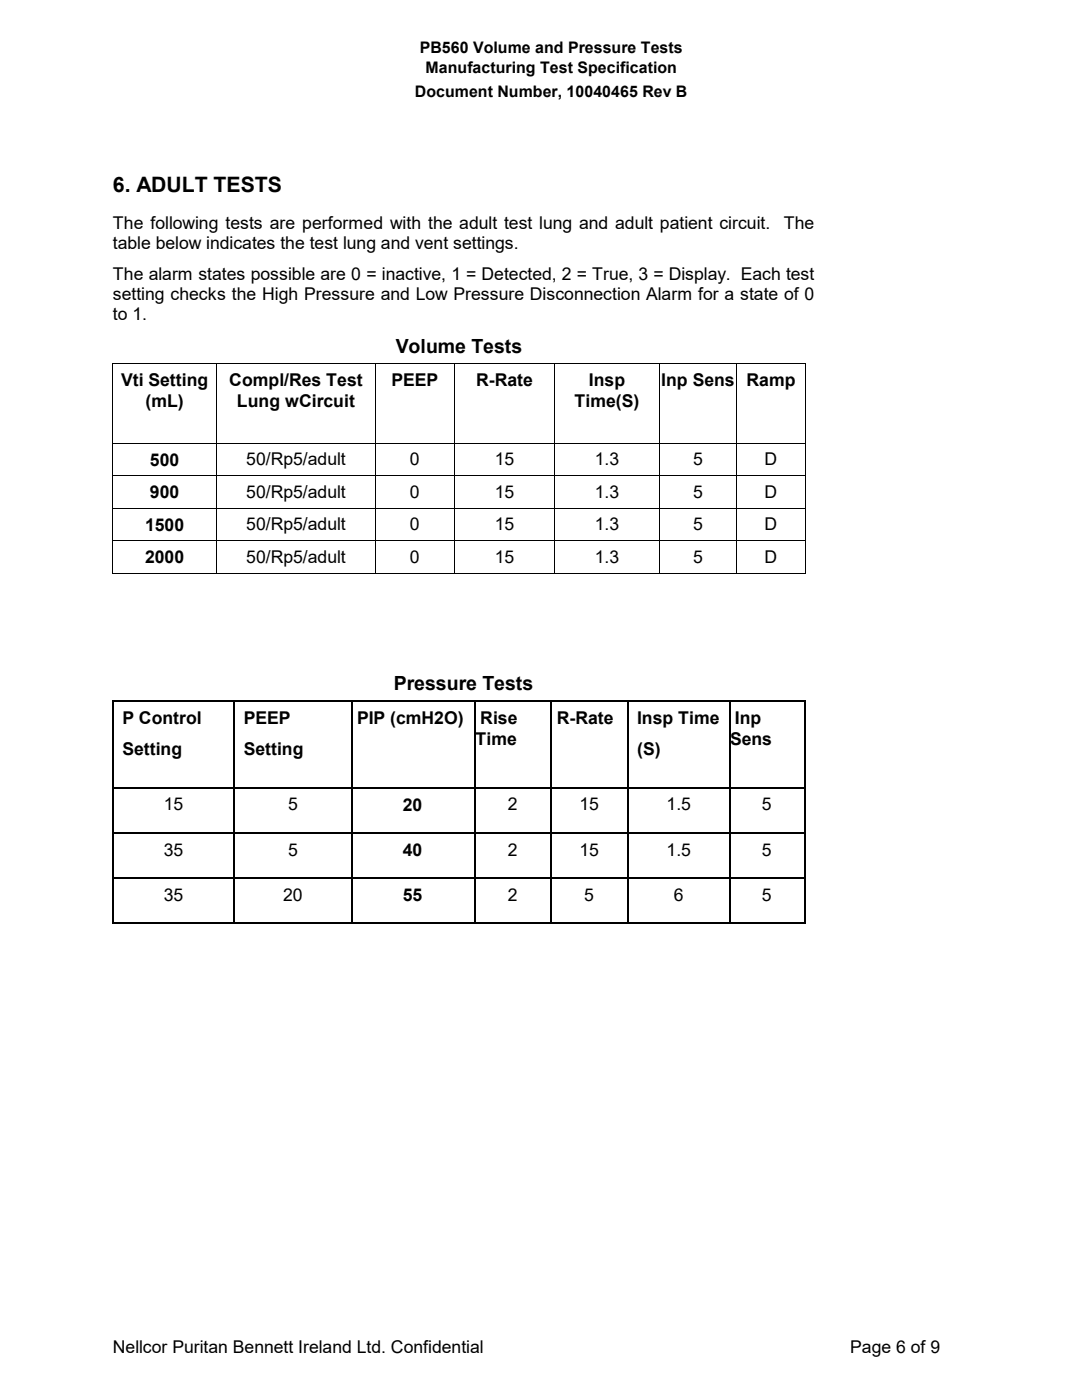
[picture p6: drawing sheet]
<svg xmlns="http://www.w3.org/2000/svg" width="216mm" height="279mm" viewBox="0 0 216 279" stroke-linecap="round" stroke-linejoin="round" font-family="sans-serif">
<defs><g id="words">
<text font-size="4.2" x="22.5" y="38.3">6. ADULT TESTS</text>
<g font-size="3.9">
<text x="79" y="70.5">Volume Tests</text>
<text x="78.6" y="137.7">Pressure Tests</text>
</g>
<g font-size="3.5">
<text x="22.5" y="45.6">The following tests are performed with the adult test lung and adult patient circuit.</text>
<text x="156.4" y="45.6">The</text>
<text x="22.5" y="49.7">table below indicates the test lung and vent settings.</text>
<text x="22.5" y="55.8">The alarm states possible are 0 = inactive, 1 = Detected, 2 = True, 3 = Display. Each test</text>
<text x="22.5" y="59.8">setting checks the High Pressure and Low Pressure Disconnection Alarm for a state of 0</text>
<text x="22.5" y="63.8">to 1.</text>
<text x="24.2" y="77">Vti Setting</text>
<text x="45.8" y="77">Compl/Res Test</text>
<text x="78.1" y="77">PEEP</text>
<text x="95" y="77">R-Rate</text>
<text x="117.5" y="77">Insp</text>
<text x="131.9" y="77">Inp Sens</text>
<text x="149" y="77">Ramp</text>
<text x="29" y="81.2">(mL)</text>
<text x="47.3" y="81.2">Lung wCircuit</text>
<text x="114.6" y="81.2">Time(S)</text>
<text x="29.9" y="93">500</text>
<text x="49.1" y="92.9">50/Rp5/adult</text>
<text x="81.8" y="92.9">0</text>
<text x="98.7" y="92.9">15</text>
<text x="118.7" y="92.9">1.3</text>
<text x="138.3" y="92.9">5</text>
<text x="152.6" y="92.9">D</text>
<text x="29.9" y="99.5">900</text>
<text x="49.1" y="99.4">50/Rp5/adult</text>
<text x="81.8" y="99.4">0</text>
<text x="98.7" y="99.4">15</text>
<text x="118.7" y="99.4">1.3</text>
<text x="138.3" y="99.4">5</text>
<text x="152.6" y="99.4">D</text>
<text x="29" y="106">1500</text>
<text x="49.1" y="105.8">50/Rp5/adult</text>
<text x="81.8" y="105.8">0</text>
<text x="98.7" y="105.8">15</text>
<text x="118.7" y="105.8">1.3</text>
<text x="138.3" y="105.8">5</text>
<text x="152.6" y="105.8">D</text>
<text x="29" y="112.4">2000</text>
<text x="49.1" y="112.3">50/Rp5/adult</text>
<text x="81.8" y="112.3">0</text>
<text x="98.7" y="112.3">15</text>
<text x="118.7" y="112.3">1.3</text>
<text x="138.3" y="112.3">5</text>
<text x="152.6" y="112.3">D</text>
<text x="24.4" y="144.4">P Control</text>
<text x="48.6" y="144.4">PEEP</text>
<text x="71.2" y="144.4">PIP (cmH2O)</text>
<text x="94.9" y="148.6">Time</text>
<text x="95.8" y="144.4">Rise</text>
<text x="111.1" y="144.4">R-Rate</text>
<text x="127.1" y="144.4">Insp Time</text>
<text x="145.7" y="148.6">Sens</text>
<text x="146.6" y="144.4">Inp</text>
<text x="24.4" y="150.8">Setting</text>
<text x="48.6" y="150.8">Setting</text>
<text x="127.1" y="150.8">(S)</text>
<text x="32.7" y="161.7">15</text>
<text x="57.5" y="161.7">5</text>
<text x="80.4" y="161.8">20</text>
<text x="101.3" y="161.7">2</text>
<text x="115.6" y="161.7">15</text>
<text x="133" y="161.7">1.5</text>
<text x="152" y="161.7">5</text>
<text x="32.7" y="170.7">35</text>
<text x="57.5" y="170.7">5</text>
<text x="80.4" y="170.9">40</text>
<text x="101.3" y="170.7">2</text>
<text x="115.6" y="170.7">15</text>
<text x="133" y="170.7">1.5</text>
<text x="152" y="170.7">5</text>
<text x="32.7" y="179.7">35</text>
<text x="56.5" y="179.7">20</text>
<text x="80.4" y="179.9">55</text>
<text x="101.3" y="179.7">2</text>
<text x="116.6" y="179.7">5</text>
<text x="134.5" y="179.7">6</text>
<text x="152" y="179.7">5</text>
<text x="22.5" y="270">Nellcor Puritan Bennett Ireland Ltd. Confidential</text>
<text x="169.7" y="270">Page 6 of 9</text>
</g>
<g font-size="3.2">
<text x="83.8" y="10.7">PB560 Volume and Pressure Tests</text>
<text x="84.9" y="14.5">Manufacturing Test Specification</text>
<text x="82.8" y="19.3">Document Number, 10040465 Rev B</text>
</g>
</g></defs>
<g fill="#000">
<path d="M22.4 72.4h.2v.2h-.2zM43.2 72.4h.1v.2h-.1zM74.8 72.4h.2v.2h-.2zM90.6 72.4h.2v.2h-.2zM110.6 72.4h.1v.2h-.1zM131.5 72.4h.2v.2h-.2zM146.8 72.4h.2v.2h-.2zM160.7 72.4h.2v.2h-.2zM22.4 88.4h.2v.2h-.2zM22.4 94.9h.2v.1h-.2zM43.2 88.4h.1v.2h-.1zM43.2 94.9h.1v.1h-.1z"/>
<path d="M74.8 88.4h.2v.2h-.2zM74.8 94.9h.2v.1h-.2zM90.6 88.4h.2v.2h-.2zM90.6 94.9h.2v.1h-.2zM110.6 88.4h.1v.2h-.1zM110.6 94.9h.1v.1h-.1zM131.5 88.4h.2v.2h-.2zM131.5 94.9h.2v.1h-.2zM146.8 88.4h.2v.2h-.2zM146.8 94.9h.2v.1h-.2zM160.7 88.4h.2v.2h-.2zM160.7 94.9h.2v.1h-.2z"/>
<path d="M22.4 101.3h.2v.2h-.2zM22.4 107.8h.2v.2h-.2zM22.4 114.3h.2v.2h-.2zM43.2 101.3h.1v.2h-.1zM43.2 107.8h.1v.2h-.1zM43.2 114.3h.1v.2h-.1zM74.8 101.3h.2v.2h-.2zM74.8 107.8h.2v.2h-.2zM74.8 114.3h.2v.2h-.2zM90.6 101.3h.2v.2h-.2zM90.6 107.8h.2v.2h-.2zM90.6 114.3h.2v.2h-.2z"/>
<path d="M110.6 101.3h.1v.2h-.1zM110.6 107.8h.1v.2h-.1zM110.6 114.3h.1v.2h-.1zM131.5 101.3h.2v.2h-.2zM131.5 107.8h.2v.2h-.2zM131.5 114.3h.2v.2h-.2zM146.8 101.3h.2v.2h-.2zM146.8 107.8h.2v.2h-.2zM146.8 114.3h.2v.2h-.2zM160.7 101.3h.2v.2h-.2zM160.7 107.8h.2v.2h-.2zM160.7 114.3h.2v.2h-.2z"/>
<path d="M22.3 139.7h.4v.3h-.4zM46.6 139.7h.3v.3h-.3zM70.1 139.7h.3v.3h-.3zM94.5 139.7h.4v.3h-.4zM109.8 139.7h.3v.3h-.3zM125.1 139.7h.3v.3h-.3zM145.5 139.7h.3v.3h-.3zM160.5 139.7h.3v.3h-.3zM22.3 157.1h.4v.3h-.4zM46.6 157.1h.3v.3h-.3zM70.1 157.1h.3v.3h-.3zM94.5 157.1h.4v.3h-.4z"/>
<path d="M109.8 157.1h.3v.3h-.3zM125.1 157.1h.3v.3h-.3zM145.5 157.1h.3v.3h-.3zM160.5 157.1h.3v.3h-.3zM22.3 166.1h.4v.3h-.4zM22.3 175.1h.4v.3h-.4zM46.6 166.1h.3v.3h-.3zM46.6 175.1h.3v.3h-.3zM70.1 166.1h.3v.3h-.3zM70.1 175.1h.3v.3h-.3zM94.5 166.1h.4v.3h-.4zM94.5 175.1h.4v.3h-.4z"/>
<path d="M109.8 166.1h.3v.3h-.3zM109.8 175.1h.3v.3h-.3zM125.1 166.1h.3v.3h-.3zM125.1 175.1h.3v.3h-.3zM145.5 166.1h.3v.3h-.3zM145.5 175.1h.3v.3h-.3zM160.5 166.1h.3v.3h-.3zM160.5 175.1h.3v.3h-.3zM22.3 184.1h.4v.3h-.4zM46.6 184.1h.3v.3h-.3zM70.1 184.1h.3v.3h-.3zM94.5 184.1h.4v.3h-.4z"/>
<path d="M109.8 184.1h.3v.3h-.3zM125.1 184.1h.3v.3h-.3zM145.5 184.1h.3v.3h-.3zM160.5 184.1h.3v.3h-.3z"/>
</g>
<g fill="none" stroke="#000" stroke-width=".2">
<path d="M22.5 72.6v15.8M22.6 72.5h20.6M43.3 72.6v15.8M43.3 72.5h31.5M74.9 72.6v15.8M75 72.5h15.6M90.7 72.6v15.8M90.8 72.5h19.8M110.7 72.6v15.8M110.7 72.5h20.8M131.6 72.6v15.8M131.7 72.5h15.1"/>
<path d="M146.9 72.6v15.8M147 72.5h13.7M160.8 72.6v15.8M22.5 88.6v6.3M22.5 95v6.3M22.6 88.5h20.6M22.6 95h20.6M43.3 88.6v6.3M43.3 95v6.3M43.3 88.5h31.5M43.3 95h31.5M74.9 88.6v6.3"/>
<path d="M74.9 95v6.3M75 88.5h15.6M75 95h15.6M90.7 88.6v6.3M90.7 95v6.3M90.8 88.5h19.8M90.8 95h19.8M110.7 88.6v6.3M110.7 95v6.3M110.7 88.5h20.8M110.7 95h20.8M131.6 88.6v6.3"/>
<path d="M131.6 95v6.3M131.7 88.5h15.1M131.7 95h15.1M146.9 88.6v6.3M146.9 95v6.3M147 88.5h13.7M147 95h13.7M160.8 88.6v6.3M160.8 95v6.3M22.5 101.5v6.3M22.5 108v6.3M22.6 101.4h20.6"/>
<path d="M22.6 107.9h20.6M22.6 114.4h20.6M43.3 101.5v6.3M43.3 108v6.3M43.3 101.4h31.5M43.3 107.9h31.5M43.3 114.4h31.5M74.9 101.5v6.3M74.9 108v6.3M75 101.4h15.6M75 107.9h15.6M75 114.4h15.6"/>
<path d="M90.7 101.5v6.3M90.7 108v6.3M90.8 101.4h19.8M90.8 107.9h19.8M90.8 114.4h19.8M110.7 101.5v6.3M110.7 108v6.3M110.7 101.4h20.8M110.7 107.9h20.8M110.7 114.4h20.8M131.6 101.5v6.3M131.6 108v6.3"/>
<path d="M131.7 101.4h15.1M131.7 107.9h15.1M131.7 114.4h15.1M146.9 101.5v6.3M146.9 108v6.3M147 101.4h13.7M147 107.9h13.7M147 114.4h13.7M160.8 101.5v6.3M160.8 108v6.3"/>
</g>
<g fill="none" stroke="#000" stroke-width=".34">
<path d="M22.5 140v17.1M22.7 139.8h23.9M46.7 140v17.1M46.9 139.8h23.2M70.3 140v17.1M70.4 139.8h24.1M94.7 140v17.1M94.9 139.8h14.9M109.9 140v17.1M110.1 139.8h14.9M125.2 140v17.1M125.4 139.8h20.1"/>
<path d="M145.7 140v17.1M145.8 139.8h14.7M160.7 140v17.1M22.5 157.4v8.7M22.7 157.2h23.9M46.7 157.4v8.7M46.9 157.2h23.2M70.3 157.4v8.7M70.4 157.2h24.1M94.7 157.4v8.7M94.9 157.2h14.9M109.9 157.4v8.7"/>
<path d="M110.1 157.2h14.9M125.2 157.4v8.7M125.4 157.2h20.1M145.7 157.4v8.7M145.8 157.2h14.7M160.7 157.4v8.7M22.5 166.4v8.7M22.5 175.4v8.7M22.7 166.2h23.9M22.7 175.3h23.9M46.7 166.4v8.7M46.7 175.4v8.7"/>
<path d="M46.9 166.2h23.2M46.9 175.3h23.2M70.3 166.4v8.7M70.3 175.4v8.7M70.4 166.2h24.1M70.4 175.3h24.1M94.7 166.4v8.7M94.7 175.4v8.7M94.9 166.2h14.9M94.9 175.3h14.9M109.9 166.4v8.7M109.9 175.4v8.7"/>
<path d="M110.1 166.2h14.9M110.1 175.3h14.9M125.2 166.4v8.7M125.2 175.4v8.7M125.4 166.2h20.1M125.4 175.3h20.1M145.7 166.4v8.7M145.7 175.4v8.7M145.8 166.2h14.7M145.8 175.3h14.7M160.7 166.4v8.7M160.7 175.4v8.7"/>
<path d="M22.7 184.3h23.9M46.9 184.3h23.2M70.4 184.3h24.1M94.9 184.3h14.9M110.1 184.3h14.9M125.4 184.3h20.1M145.8 184.3h14.7"/>
</g>
<use href="#words"/>
</svg>
